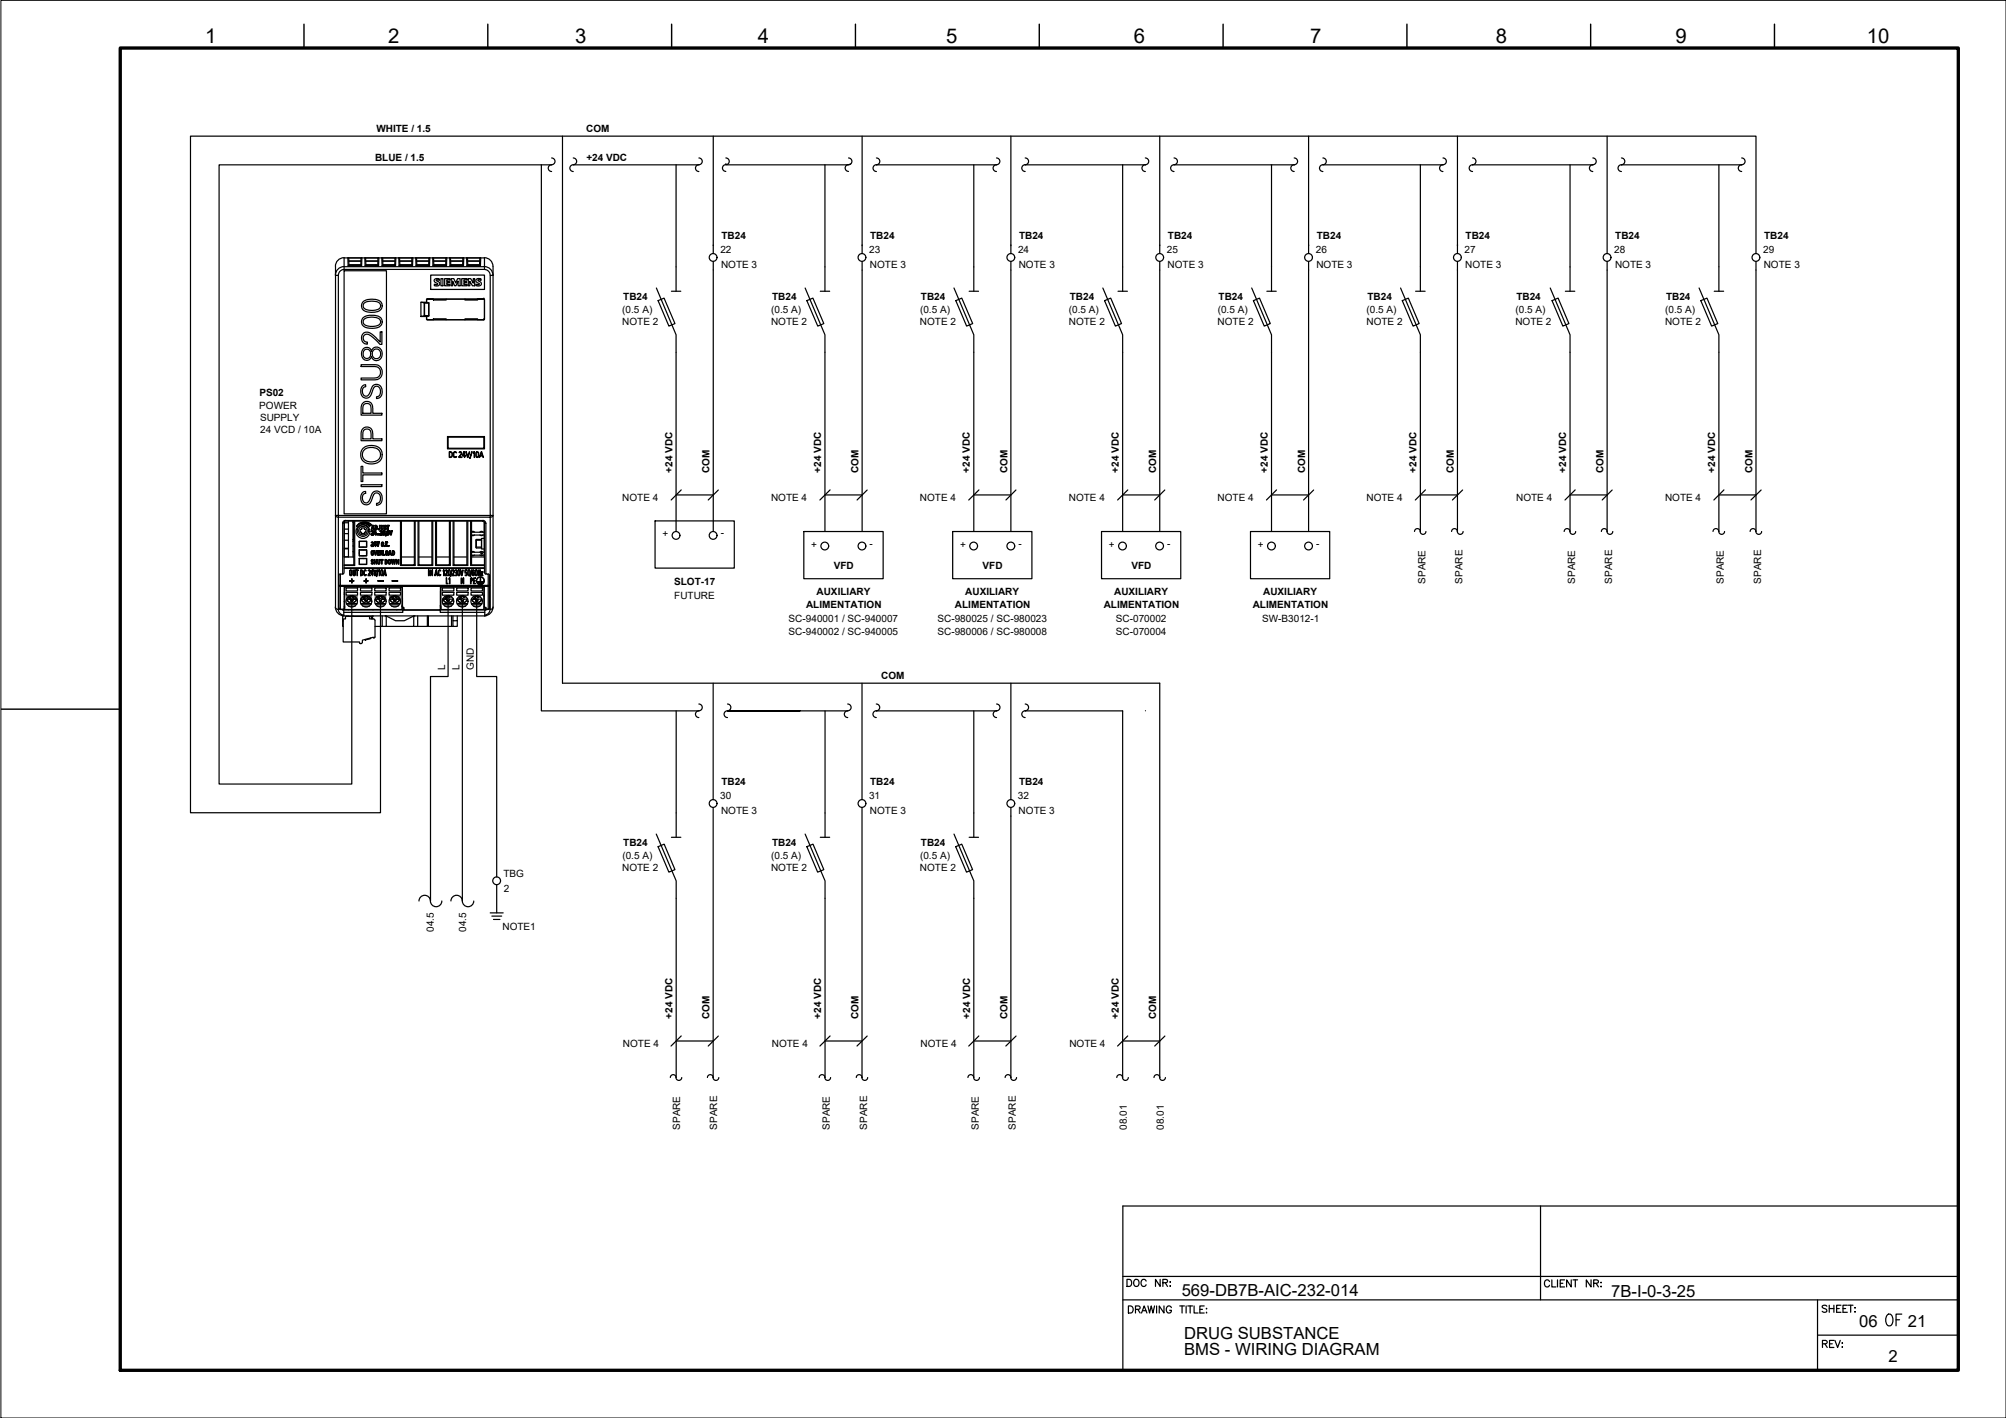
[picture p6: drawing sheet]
<svg xmlns="http://www.w3.org/2000/svg" width="420mm" height="297mm" viewBox="0 0 420 297" stroke-linecap="round" stroke-linejoin="round" font-family="sans-serif">
<defs><g id="words">
<text font-size="5.7" x="394.1" y="279">OF</text>
<g font-size="4.3">
<text x="43" y="9">1</text>
<text x="81.3" y="9">2</text>
<text x="120.5" y="9">3</text>
<text x="158.7" y="9">4</text>
<text x="198.2" y="9">5</text>
<text x="237.5" y="9">6</text>
<text x="274.4" y="9">7</text>
<text x="313.3" y="9">8</text>
<text x="350.9" y="9">9</text>
<text x="391" y="9">10</text>
</g>
<g font-size="3.5">
<text x="247.5" y="271.5">569-DB7B-AIC-232-014</text>
<text x="337.5" y="271.7">7B-I-0-3-25</text>
<text x="248" y="280.4">DRUG SUBSTANCE</text>
<text x="389.4" y="277.9">06</text>
<text x="399.6" y="277.9">21</text>
<text x="248" y="283.9">BMS - WIRING DIAGRAM</text>
<text x="395.6" y="285.3">2</text>
</g>
<g font-size="2.1">
<text x="78.8" y="27.7">WHITE / 1.5</text>
<text x="122.8" y="27.7">COM</text>
<text x="78.5" y="33.7">BLUE / 1.5</text>
<text x="122.8" y="33.7">+24 VDC</text>
<text x="150.9" y="53.1">22</text>
<text x="151.1" y="50">TB24</text>
<text x="182.1" y="53.1">23</text>
<text x="182.3" y="50">TB24</text>
<text x="213.2" y="53.1">24</text>
<text x="213.4" y="50">TB24</text>
<text x="244.4" y="53.1">25</text>
<text x="244.6" y="50">TB24</text>
<text x="275.6" y="53.1">26</text>
<text x="275.8" y="50">TB24</text>
<text x="306.7" y="53.1">27</text>
<text x="307" y="50">TB24</text>
<text x="338.1" y="53.1">28</text>
<text x="338.3" y="50">TB24</text>
<text x="369.3" y="53.1">29</text>
<text x="369.5" y="50">TB24</text>
<text x="151" y="56.2">NOTE 3</text>
<text x="182.2" y="56.2">NOTE 3</text>
<text x="213.4" y="56.2">NOTE 3</text>
<text x="244.6" y="56.2">NOTE 3</text>
<text x="275.7" y="56.2">NOTE 3</text>
<text x="306.9" y="56.2">NOTE 3</text>
<text x="338.3" y="56.2">NOTE 3</text>
<text x="369.4" y="56.2">NOTE 3</text>
<text x="130.3" y="65.5">(0.5 A)</text>
<text x="130.6" y="62.7">TB24</text>
<text x="161.5" y="65.5">(0.5 A)</text>
<text x="161.7" y="62.7">TB24</text>
<text x="192.7" y="65.5">(0.5 A)</text>
<text x="192.9" y="62.7">TB24</text>
<text x="223.9" y="65.5">(0.5 A)</text>
<text x="224.1" y="62.7">TB24</text>
<text x="255.1" y="65.5">(0.5 A)</text>
<text x="255.2" y="62.7">TB24</text>
<text x="286.2" y="65.5">(0.5 A)</text>
<text x="286.4" y="62.7">TB24</text>
<text x="317.4" y="65.5">(0.5 A)</text>
<text x="317.6" y="62.7">TB24</text>
<text x="348.8" y="65.5">(0.5 A)</text>
<text x="349" y="62.7">TB24</text>
<text x="130.3" y="68.1">NOTE 2</text>
<text x="161.5" y="68.1">NOTE 2</text>
<text x="192.7" y="68.1">NOTE 2</text>
<text x="223.9" y="68.1">NOTE 2</text>
<text x="255" y="68.1">NOTE 2</text>
<text x="286.2" y="68.1">NOTE 2</text>
<text x="317.4" y="68.1">NOTE 2</text>
<text x="348.7" y="68.1">NOTE 2</text>
<text x="54.3" y="83">PS02</text>
<text x="54.3" y="85.6">POWER</text>
<text x="54.5" y="88.1">SUPPLY</text>
<text x="54.5" y="90.7">24 VCD / 10A</text>
<text x="140.8" y="99" transform="rotate(-90 140.8 99)">+24 VDC</text>
<text x="148.6" y="99" transform="rotate(-90 148.6 99)">COM</text>
<text x="172" y="99" transform="rotate(-90 172 99)">+24 VDC</text>
<text x="179.8" y="99" transform="rotate(-90 179.8 99)">COM</text>
<text x="203.2" y="99" transform="rotate(-90 203.2 99)">+24 VDC</text>
<text x="211" y="99" transform="rotate(-90 211 99)">COM</text>
<text x="234.4" y="99" transform="rotate(-90 234.4 99)">+24 VDC</text>
<text x="242.2" y="99" transform="rotate(-90 242.2 99)">COM</text>
<text x="265.5" y="99" transform="rotate(-90 265.5 99)">+24 VDC</text>
<text x="273.3" y="99" transform="rotate(-90 273.3 99)">COM</text>
<text x="296.7" y="99" transform="rotate(-90 296.7 99)">+24 VDC</text>
<text x="304.5" y="99" transform="rotate(-90 304.5 99)">COM</text>
<text x="328.1" y="99" transform="rotate(-90 328.1 99)">+24 VDC</text>
<text x="335.9" y="99" transform="rotate(-90 335.9 99)">COM</text>
<text x="359.2" y="99" transform="rotate(-90 359.2 99)">+24 VDC</text>
<text x="367.1" y="99" transform="rotate(-90 367.1 99)">COM</text>
<text x="130.3" y="105">NOTE 4</text>
<text x="161.5" y="105">NOTE 4</text>
<text x="192.7" y="105">NOTE 4</text>
<text x="223.9" y="105">NOTE 4</text>
<text x="255" y="105">NOTE 4</text>
<text x="286.2" y="105">NOTE 4</text>
<text x="317.6" y="105">NOTE 4</text>
<text x="348.7" y="105">NOTE 4</text>
<text x="138.7" y="112.6">+</text>
<text x="151" y="112.4">-</text>
<text x="169.9" y="114.8">+</text>
<text x="174.6" y="119.2">VFD</text>
<text x="182.1" y="114.6">-</text>
<text x="201.1" y="114.8">+</text>
<text x="205.8" y="119.2">VFD</text>
<text x="213.3" y="114.6">-</text>
<text x="232.3" y="114.8">+</text>
<text x="237" y="119.2">VFD</text>
<text x="244.5" y="114.6">-</text>
<text x="263.5" y="114.8">+</text>
<text x="275.7" y="114.6">-</text>
<text x="141.2" y="122.5">SLOT-17</text>
<text x="141.2" y="125.4">FUTURE</text>
<text x="171" y="124.7">AUXILIARY</text>
<text x="202.2" y="124.7">AUXILIARY</text>
<text x="233.4" y="124.7">AUXILIARY</text>
<text x="264.6" y="124.7">AUXILIARY</text>
<text x="298.6" y="122.3" transform="rotate(-90 298.6 122.3)">SPARE</text>
<text x="306.3" y="122.3" transform="rotate(-90 306.3 122.3)">SPARE</text>
<text x="329.9" y="122.3" transform="rotate(-90 329.9 122.3)">SPARE</text>
<text x="337.7" y="122.3" transform="rotate(-90 337.7 122.3)">SPARE</text>
<text x="361.1" y="122.3" transform="rotate(-90 361.1 122.3)">SPARE</text>
<text x="368.9" y="122.3" transform="rotate(-90 368.9 122.3)">SPARE</text>
<text x="165.2" y="130.4">SC-940001 / SC-940007</text>
<text x="168.8" y="127.3">ALIMENTATION</text>
<text x="196.4" y="130.4">SC-980025 / SC-980023</text>
<text x="200" y="127.3">ALIMENTATION</text>
<text x="231.2" y="127.3">ALIMENTATION</text>
<text x="233.7" y="130.4">SC-070002</text>
<text x="262.4" y="127.3">ALIMENTATION</text>
<text x="264.4" y="130.4">SW-B3012-1</text>
<text x="165.2" y="132.9">SC-940002 / SC-940005</text>
<text x="196.4" y="132.9">SC-980006 / SC-980008</text>
<text x="233.7" y="132.9">SC-070004</text>
<text x="93.2" y="140.4" transform="rotate(-90 93.2 140.4)">L</text>
<text x="96.2" y="140.4" transform="rotate(-90 96.2 140.4)">L</text>
<text x="99.2" y="140.4" transform="rotate(-90 99.2 140.4)">GND</text>
<text x="184.6" y="142.2">COM</text>
<text x="150.9" y="167.4">30</text>
<text x="151.1" y="164.3">TB24</text>
<text x="182" y="167.4">31</text>
<text x="182.3" y="164.3">TB24</text>
<text x="213.2" y="167.5">32</text>
<text x="213.4" y="164.3">TB24</text>
<text x="151" y="170.6">NOTE 3</text>
<text x="182.2" y="170.6">NOTE 3</text>
<text x="213.4" y="170.6">NOTE 3</text>
<text x="130.4" y="179.9">(0.5 A)</text>
<text x="130.5" y="177.1">TB24</text>
<text x="161.5" y="179.9">(0.5 A)</text>
<text x="161.7" y="177.1">TB24</text>
<text x="192.7" y="179.9">(0.5 A)</text>
<text x="192.9" y="177.1">TB24</text>
<text x="105.5" y="183.6">TBG</text>
<text x="130.3" y="182.4">NOTE 2</text>
<text x="161.5" y="182.4">NOTE 2</text>
<text x="192.7" y="182.4">NOTE 2</text>
<text x="105.5" y="186.9">2</text>
<text x="90.9" y="195.2" transform="rotate(-90 90.9 195.2)">04.5</text>
<text x="97.7" y="195.2" transform="rotate(-90 97.7 195.2)">04.5</text>
<text x="105.2" y="194.8">NOTE1</text>
<text x="140.8" y="213.4" transform="rotate(-90 140.8 213.4)">+24 VDC</text>
<text x="148.6" y="213.4" transform="rotate(-90 148.6 213.4)">COM</text>
<text x="172" y="213.4" transform="rotate(-90 172 213.4)">+24 VDC</text>
<text x="179.8" y="213.4" transform="rotate(-90 179.8 213.4)">COM</text>
<text x="203.2" y="213.4" transform="rotate(-90 203.2 213.4)">+24 VDC</text>
<text x="211" y="213.4" transform="rotate(-90 211 213.4)">COM</text>
<text x="234.3" y="213.4" transform="rotate(-90 234.3 213.4)">+24 VDC</text>
<text x="242.2" y="213.4" transform="rotate(-90 242.2 213.4)">COM</text>
<text x="130.5" y="219.4">NOTE 4</text>
<text x="161.6" y="219.4">NOTE 4</text>
<text x="192.8" y="219.4">NOTE 4</text>
<text x="224" y="219.4">NOTE 4</text>
<text x="142.5" y="236.7" transform="rotate(-90 142.5 236.7)">SPARE</text>
<text x="150.2" y="236.7" transform="rotate(-90 150.2 236.7)">SPARE</text>
<text x="173.8" y="236.7" transform="rotate(-90 173.8 236.7)">SPARE</text>
<text x="181.6" y="236.7" transform="rotate(-90 181.6 236.7)">SPARE</text>
<text x="205" y="236.7" transform="rotate(-90 205 236.7)">SPARE</text>
<text x="212.8" y="236.7" transform="rotate(-90 212.8 236.7)">SPARE</text>
<text x="236" y="236.7" transform="rotate(-90 236 236.7)">08.01</text>
<text x="243.8" y="236.7" transform="rotate(-90 243.8 236.7)">08.01</text>
</g>
</g></defs>
<!-- layer: G-TTLB-TTLB -->
<path d="M25.2 10.1h385v276.9h-385z" fill="none" stroke="#000" stroke-width=".7"/>
<!-- layer: G-TTLB-INDX -->
<path d="M63.7 5.1v5M102.2 5.1v5M140.7 5.1v5M179.2 5.1v5M217.7 5.1v5M256.2 5.1v5M294.7 5.1v5M333.2 5.1v5M371.7 5.1v5M.2 148.6h25" fill="none" stroke="#000" stroke-width=".3"/>
<!-- layer: LGSP IA4$0$LG_PLOT -->
<path d="M322.7 252.6v19.7M235.2 267.4h175M235.2 272.3h175M380.7 279.7h29.5M380.7 272.3v14.7M235.2 287h175" fill="none" stroke="#000" stroke-width=".25"/>
<!-- layer: LG_PLOT -->
<g fill="none" stroke="#000" stroke-width=".25">
<path d="M410.2 252.6h-175v34.4M236.1 268h.4a.8 .8 0 0 1 .5 .7 .8 .8 0 0 1-.5 .8h-.4zM236.3 273.6h.5a.78 .78 0 0 1 .6 .7 .78 .78 0 0 1-.6 .7h-.5zM237.7 268.1a.7 .7 0 0 1 .9 .6 .7 .7 0 0 1-.9 .7l-.3-.5 .1-.5zM237.8 274.3l.9-.1v-.5l-.9-.1v1.4M238.3 274.3l.5 .7M239.1 275l.5-1.4 .6 1.4M239.3 274.6h.7M240.1 268.4a.54 .54 0 0 0-.7-.4 .54 .54 0 0 0-.4 .6 .61 .61 0 0 0 .2 .8 .61 .61 0 0 0 .8-.1l.1-.2M240.4 273.6l.4 1.4 .3-1.4 .4 1.4 .3-1.4M242.3 273.6v1.4M243 268v1.5l-1-1.5v1.5"/>
<path d="M243.6 268.7l.8-.1 .1-.5-.9-.1v1.5M243.8 273.6v1.4l-1-1.4v1.4M244.1 268.7l.4 .8M245 268.6h.2zM245 269.4h.2zM245.3 273.9a.54 .54 0 0 0-.6-.3 .54 .54 0 0 0-.4 .5 .61 .61 0 0 0 .2 .8 .61 .61 0 0 0 .8-.1v-.3h-.3M247.1 273.6h1M247.6 273.6v1.4M248.4 273.6v1.4M248.8 273.6h1M249.3 273.6v1.4M250.1 273.6v1.4h.9"/>
<path d="M251.3 274.3h.6M252.2 273.6h-.9v1.4h.9M252.6 274.1h.2zM252.7 274.9v.1zM324.5 268.5a.54 .54 0 0 0-.6-.4 .54 .54 0 0 0-.4 .6 .6 .6 0 0 0 .2 .8 .6 .6 0 0 0 .8-.1v-.2M325 268.1v1.5h.9M326.2 268.1v1.5M326.8 268.8h.5M327.7 268.1h-.9v1.5h.9M329.1 268.1v1.5l-1-1.5v1.5M329.5 268.1h.9M329.9 268.1v1.5"/>
<path d="M333.2 268.1v1.5l-.9-1.5v1.5M333.8 268.8l.8-.1 .2-.2-.1-.2-.9-.2v1.5M334.3 268.8l.5 .8M335.3 268.6v.1zM335.3 269.4v.2zM382.6 273.6l-.3-.2-.6 .2v.3l.9 .4v.4a.63 .63 0 0 1-.9 0M383.1 273.4v1.5M383.1 274.1h1M384.1 273.4v1.5M384.7 274.1h.5M385.6 273.4h-.9v1.5h.9M386 274.1h.6"/>
<path d="M386.9 273.4h-.9v1.5h.9M387.1 273.4h1M387.6 273.4v1.5M388.5 274h.1zM388.5 274.8h.1zM381.7 281.5l.9-.1 .1-.3-.3-.3h-.7v1.5M382.2 281.5l.5 .8M383.2 281.5h.6M384.1 280.8h-.9v1.5h.9M384.3 280.8l.6 1.5 .5-1.5M385.8 281.4h.1zM385.9 282.1v.2z"/>
</g>
<!-- layer: PDF_EI-CTRL -->
<g fill="none" stroke="#000" stroke-width=".25">
<path d="M70.3 57.6v.1h.6M71.2 56.8l.9-.4h29.4a1.27 1.27 0 0 1 1.2 1.3v50.3h.6l-.1 .1-.5 .2v-.3h-31.8v.3l-.5-.1-.1-.2h.6v-50.4zM72.1 55.8a1.81 1.81 0 0 0-1.8 1.9M72.1 54v1.9h29.4v-1.9M72.1 56.7h8.8v50.9h-8.8zM72.1 55.9v.5M72.8 54l.2 .2 .1 1.5h2.5v-1.5l.2-.2M72.9 54v1.7h2.8l.1-1.7M73 54.7h2.6M73.1 55.4h2.5M73.9 55.7h.1M75.7 55.7h.1"/>
<path d="M75.7 55.7h-2.8M76.4 54l.2 .2v1.5h2.5l.1-1.5M76.4 54l.1 1.7h2.8l.1-1.7M76.6 54.7h2.6M76.6 55.4h2.5M78.7 55.7h.1M79.2 55.7h-2.7M79.3 54l-.2 .2M80 54l.1 .2M80 54v1.7h2.8l.1-1.7M80.2 54.7h2.5M80.2 55.4h2.5"/>
<path d="M82.6 55.7h.1M82.8 55.7h.1M82.8 55.7h-2.8M82.9 54l-.2 .2v1.5h-2.5v-1.5M83.5 54l.2 .2 .1 1.5h2.4l.1-1.5M83.5 54l.1 1.7h2.8l.1-1.7M83.7 54.7h2.6M83.8 55.4h2.5M83.8 55.7h.1M86.4 55.7h-2.8M86.4 54l-.1 .2M87 54l.2 .2 .1 1.5h2.5v-1.5l.2-.2"/>
<path d="M87.1 54v1.7h2.9v-1.7M87.2 55.7h-.1M87.2 55.7h2.7M87.3 54.7h2.5M87.3 55.4h2.5M89.7 55.7h.1M89.8 55.7h.1M89.9 55.7h.1M90.2 57.6h11.3v3h-11.3zM90.6 54l.2 .2 .1 1.5h2.4l.1-1.5 .2-.2M90.6 54l.1 1.7h2.8l.1-1.7M90.7 55.7h.1"/>
<path d="M90.7 55.7h2.8M90.8 54.7h2.6M90.8 55.4h2.5M91 55.7h.1M91 58.5l.5-.2 .5 .1v.3l-.6-.1v.2l.2 .1a.56 .56 0 0 1 .4 .8 .56 .56 0 0 1-.8 .2l-.2-.1v-.3l.6 .1 .1-.1-.1-.2a.55 .55 0 0 1-.6-.8zM92.4 58.4h.4v1.5h-.4zM93.1 58.4h1.2v.2h-.7v.4h.5v.2h-.5v.4h.7v.3h-1.2zM93.5 55.7h.1M94.2 54l.2 .2v1.5h2.5v-1.5l.2-.2M94.2 54l.1 1.7h2.8v-1.7M94.3 55.7h-.1M94.3 55.7h2.7"/>
<path d="M94.4 54.7h2.5M94.4 55.4h2.5M94.5 58.4h.6l.3 .9 .4-.9h.6v1.5h-.5v-1l-.4 1h-.3l-.4-1v1h-.3zM96.7 58.4h1.1v.2h-.6v.4h.5v.2h-.5v.4h.7v.3h-1.2zM97 55.7h.1M97.7 54l.2 .2 .1 1.5h2.4l.1-1.5 .2-.2M97.7 54l.1 1.7h2.8l.1-1.7M97.8 55.7h.1M97.8 55.7h2.8M97.9 54.7h2.6M98 55.4h2.5M98.1 58.4h.5l.5 .9v-.9h.3v1.5h-.4l-.6-1v1h-.3z"/>
<path d="M99.7 58.6l.4-.2h.6v.3l-.6-.1 .1 .3a.56 .56 0 0 1 .6 .7 .56 .56 0 0 1-.9 .3l-.2-.1v-.3l.6 .1 .1-.1v-.1a.63 .63 0 0 1-.7-.8zM100.6 55.7h.1M101.4 55.8a1.81 1.81 0 0 1 1.9 1.9M101.5 55.9v.5M103.3 57.6v.1h-.6M75.6 76.4h2.4a1.62 1.62 0 0 1 2 1.4 1.62 1.62 0 0 1-1.7 1.8h-2.7v-.4h2.4a1.27 1.27 0 0 0 1.7-1.2 1.27 1.27 0 0 0-1.7-1.2h-2.4zM76 73.1a1.01 1.01 0 0 1 1.1-.3 1.01 1.01 0 0 1 .7 .8 1.15 1.15 0 0 1 1.4-.9 1.15 1.15 0 0 1 .9 1.4 1.15 1.15 0 0 1-.9 1.4 1.15 1.15 0 0 1-1.4-.9 1.05 1.05 0 0 1-1.2 .9 1.05 1.05 0 0 1-.9-1.2l.1-.6zM76 66.6a3.5 3.5 0 0 1 3.8 0 1.47 1.47 0 0 1-.1 1.6 1.47 1.47 0 0 1-1.6 .6 2 2 0 0 1-2.4-1.2l.1-.6zM76 63.2a3.4 3.4 0 0 1 3.8 .1 1.46 1.46 0 0 1-.1 1.6 1.46 1.46 0 0 1-1.6 .5 1.96 1.96 0 0 1-2.4-1.2l.1-.5zM76.1 69.8a1.85 1.85 0 0 1 2.4 .7l1.1 1.2v-2.2h.4v2.6h-.4l-.3-.3a4 4 0 0 0-2.6-1.8 .83 .83 0 0 0-.6 .9 .83 .83 0 0 0 .8 .8v.4a1.32 1.32 0 0 1-1.1-.9 1.32 1.32 0 0 1 .3-1.4zM76.2 66.9a2.89 2.89 0 0 1 3.4 .1 .94 .94 0 0 1-.1 1 .94 .94 0 0 1-1 .3 2 2 0 0 1-2.4-.8zM76.2 63.5a2.98 2.98 0 0 1 3.4 .2 .95 .95 0 0 1-1.1 1.3 2.15 2.15 0 0 1-2.4-.7z"/>
<path d="M76.3 73.3a.9 .9 0 0 1 1.4 .8 .9 .9 0 0 1-1.4 .8 1.21 1.21 0 0 1 0-1.6zM78.3 73.3a.95 .95 0 0 1 1.2 .2 .95 .95 0 0 1 0 1.3 .95 .95 0 0 1-1.3 .1l-.2-1zM88.2 63.3l1.6 .2v2.7M88.8 66.1l.2 .1M88.9 63.5v2.6zM88.9 66l.1 .1M89 63.4l-.2 .1M89 63.5l-.1 .1M89.3 63.3v-.5v.6M89.3 66.2v.1M89.5 66.9l-.2-.1 .1 .2M89.5 62.6l-.2 .2"/>
<path d="M89.8 66.1l-1.6 .2v-3l1.6 .1v2.8h-.5v.7v-.6h-1.1M89.8 63.4v.1M90.8 62.7h-1.3h11.8h-1.3M90.8 62.7h2.7v.2h-2.7zM90.8 66.8h2.7v.2h-2.7zM90.8 67h-1.3h11.8h-1.3v-.2h-2.6v.2M93.5 67h6.5M93.5 62.7h3.9M97.4 62.7h2.6v.2h-2.6zM101.3 66.9l.2-.1-.2 .2M101.3 62.6l.2 .2M101.3 67h.1"/>
<path d="M101.3 62.7h.1M101.5 62.8v4.1zM75.6 97.7h.4v1.4h4v.4h-4v1.4h-.4zM75.9 89.9a1.27 1.27 0 0 1 1.6-.3 1.27 1.27 0 0 1 .6 1.5v.8h1.9v.4h-4.4v-1.7zM75.9 84.5a1.26 1.26 0 0 1 1.6-.2 1.26 1.26 0 0 1 .6 1.4v.9h1.9v.4h-4.4v-1.8zM76 80.8l.6-.2v.4a1.03 1.03 0 0 0-.7 1.1 1.03 1.03 0 0 0 .9 .9 2.73 2.73 0 0 0 1-1.7 1.17 1.17 0 0 1 1.5-.7 1.17 1.17 0 0 1 .8 1.4l-.1 .4a1.19 1.19 0 0 1-1.1 1.1v-.4a1.12 1.12 0 0 0 .8-1.2 1.12 1.12 0 0 0-1-1 1.74 1.74 0 0 0-.9 1.5 1.16 1.16 0 0 1-1.4 1 1.16 1.16 0 0 1-.8-1.5v-.5zM76.1 93.9a2.59 2.59 0 0 1 3.9 .7 2.01 2.01 0 0 1-2.4 2.6 1.94 1.94 0 0 1-1.9-1.1 1.94 1.94 0 0 1 .4-2.2zM76.2 90.1a.93 .93 0 0 1 1.2-.1 .93 .93 0 0 1 .3 1.1v.8h-1.7v-1.3zM76.2 84.8a.93 .93 0 0 1 1.2-.1 .93 .93 0 0 1 .3 1.1v.8h-1.7v-1.4zM76.3 94.2a2.25 2.25 0 0 1 3.3 .5 1.63 1.63 0 0 1-2 2.1 1.52 1.52 0 0 1-1.5-.9 1.52 1.52 0 0 1 .2-1.7zM93.7 91.4h7.8v2.6h-7.8zM93.9 91.6h7.4v2.3h-7.4z"/>
<path d="M94.1 94.6a.59 .59 0 0 1 .7 .6 .59 .59 0 0 1-.7 .6zM94.2 94.7a.51 .51 0 0 1 .5 .5 .51 .51 0 0 1-.5 .5zM95.1 94.7l.3-.1 .2 .3-.2-.2a.33 .33 0 0 0-.3 .1 .33 .33 0 0 0 0 .4 .35 .35 0 0 0 0 .5 .35 .35 0 0 0 .5-.1l-.2 .2-.4-.1v-.7zM96.2 94.7a.34 .34 0 0 1 .5 .1 .34 .34 0 0 1-.2 .5l-.3 .4 .6 .1h-.7l.3-.4a.45 .45 0 0 0 .1-.7zM97.2 94.6h.1v.8h.2l-.2 .1v.3v-.3h-.5zM97.2 94.7l.1 .7h-.4zM97.6 94.7l.4 1 .4-1-.4 1.1h-.1zM98.8 94.6l-.4 1.4zM99.2 94.8l.2-.2v1.2l-.1-1.1-.2 .2zM99.8 94.7a.31 .31 0 0 1 .3 0 .31 .31 0 0 1 .2 .3v.4a.34 .34 0 0 1-.5 .4 .34 .34 0 0 1-.1-.5zM99.9 94.7l.3 .2v.6l-.2 .2h-.2l-.1-.3zM100.8 94.6l.5 1.2-.2-.3h-.5l-.2 .3z"/>
<path d="M100.8 94.7l.2 .7h-.4zM72.1 116.7h2M72.1 109.4l-.3 .2v10.7h-.5v2.3h31v-2.3h-.5v-10.7l-.3-.2v10.4l.1 .4 .2 .1M72.1 109.4v10.4l-.1 .3-.2 .2M72.1 118.9h29.4M72.1 119.1h29.4M72.1 116.6h.9M72.1 110.8h.9M72.1 111.8h.9M72.1 115h.9M72.1 114.9h.9M72.1 113.2h.9"/>
<path d="M72.1 109.5h.9M72.1 109.3v7.4M72.4 109.1l-.3 .3M72.4 109a.6 .6 0 0 0-.6 .6M72.4 109h28.8v.1h-28.8zM73 109.1v7.6M73.3 119.4h.3l.1 .2-.1 1-.4-.2zM73.4 119.5l.2 .2v.6l-.1 .2-.2-.2zM73.9 114.3l.2 .1M73.9 119.4l.2 1.1 .2-.1v-1l.1 .7a.29 .29 0 0 1 0 .4 .29 .29 0 0 1-.4-.1zM73.9 109.1v7.6M74 109.3l.1-.1v.2z"/>
<path d="M74.1 113.1l-.2-.1 .2 .1M74.1 115.5l-.2 .1M74.1 113.4h-.2M74.1 109.4v3.6M74.1 109.1l.1 9.2h-2.1M74.1 118.3l.2 .1M74.3 109.1v9.4h-2.2M74.6 119.4h.5l-.2 .1v1.1l-.1-1.1zM75.1 109.7a1.97 1.97 0 0 1 2.7 .3l-.5 .3a1.67 1.67 0 0 0-2.6 0zM75.2 117h1.6v1.2h-1.6zM75.2 115.2h1.6v1.2h-1.6zM75.2 113.4h1.6v1.2h-1.6z"/>
<path d="M75.2 114.6h.1M75.2 113.4h.1M75.2 116.4h.1M75.2 115.2h.1M75.2 118.2h.1M75.2 117h.1M75.2 116h.1M75.2 115.8h.1M75.3 113.4h1.5v1.2h-1.5zM75.3 115.2h1.5v1.2h-1.5zM75.3 117h1.5v1.2h-1.5zM75.3 115.6h-.1"/>
<path d="M75.5 119.4h.2a.53 .53 0 0 1 .3 .7l-.1 .4-.4 .1zM75.6 119.5a.59 .59 0 0 1 0 1zM75.6 101.5h4.4v.4h-4.4zM75.7 110.6h.6v.3h.3v.6h-.3v.3h-.6v-.3h-.3v-.6h.3zM75.7 109.6l1.1 .1 .6 .4M75.8 109.6a2.02 2.02 0 0 1 1.8 .4l-.2 .1 .2-.2M75.8 114.6h.1M75.8 115.2h.1M75.8 116.4h.1M75.8 117h.1M76 103.2l.6-.3v.4a1.04 1.04 0 0 0-.7 1.1 1.04 1.04 0 0 0 .9 1 3.8 3.8 0 0 0 1.1-2 1.18 1.18 0 0 1 1.5-.4 1.18 1.18 0 0 1 .7 1.3l-.1 .4a1.23 1.23 0 0 1-1.1 1.2v-.5a1.09 1.09 0 0 0 .8-1.1 1.09 1.09 0 0 0-1-1 1.74 1.74 0 0 0-.9 1.5 1.16 1.16 0 0 1-1.4 .9 1.16 1.16 0 0 1-.8-1.4v-.6zM76.2 114.6h.1"/>
<path d="M76.2 115.2h.1M76.2 116.4h.1M76.2 117h.1M76.3 109.5l.6 .2 .5 .3M76.3 119.5l.2-.1 .2 .2-.2-.1a.7 .7 0 0 0 0 1l.2-.1-.2 .2a.73 .73 0 0 1-.2-1.1zM76.8 115.6h.1M76.8 115.8h.1M76.8 116h.1M77.2 119.4h.3l.1 .3-.4 .8 .4 .1h-.5l.4-.9-.1-.2h-.3zM77.8 114.3h.1M77.8 112h.1M77.8 111.9h.1"/>
<path d="M77.8 113.7h.3v.1l-.3 .7 .4-.1M77.8 111.3h.3v.2l-.3 .6 .4-.1M77.8 110a1.99 1.99 0 0 0-3.1 .3M77.8 111.2v.1M77.8 117.3l.4 .1M77.8 117.3v.3l.3 .3-.1 .2-.1-.1M77.9 113.6l-.1 .1M77.9 115.5h.3v.5a.24 .24 0 0 1-.2 .3 .24 .24 0 0 1-.2-.3zM77.9 117.4l.3 .5M77.9 114.4h.3zM77.9 115.7v.4l.2-.1M77.9 112h.3z"/>
<path d="M77.9 116.2h.1M77.9 119.4h.2v.8h.1l-.1 .4-.1-.3h-.3zM77.9 115.5l.2 .1-.1 .6-.1-.1zM78 110.6h.2M78 119.5v.7h-.2zM78 110.1l.1-.1 .3 1-.3-.9M78 110l-.2 1M78.1 111.4l-.3 .5M78.1 113.8l-.3 .5M78.1 117.9l-.3 .1M78.1 110h-.1l-.2 1 .1-.2h.3l.2 .2M78.2 110.7l-.1-.5-.2 .5h.3"/>
<path d="M78.2 113.7l-.2-.2-.1 .1a.28 .28 0 0 1 .3 .2 .28 .28 0 0 1-.2 .4l-.1 .2h.3M78.2 117.5l-.3-.1v.2a.27 .27 0 0 1 .4 .2 .27 .27 0 0 1-.2 .3 .27 .27 0 0 1-.3-.1l.1-.1M78.2 117.4l-.3-.2-.1 .3M78.2 111.3l-.2-.1-.1 .1a.28 .28 0 0 1 .3 .1 .28 .28 0 0 1-.2 .4l-.1 .2h.3M78.2 115.6v.3M78.2 115.5l-.1-.1-.3 .1v.5M78.3 119.4l.2 1.1 .3-1.1-.2 1.2h-.1zM78.3 114.1v.1h.3v.3l.2-.3M78.3 111.7l.2-.4-.2 .4M78.5 115.4h.1M78.4 117.3l.1-.1-.1 1 .1-.5h.3l.1 .5v-.9M78.4 111.7h.2z"/>
<path d="M78.4 114.1h.2zM78.4 115.4l.2 .8M78.5 115.4l.2 .7M78.5 115.4l.1 .9h.1l.2-.9M78.5 117.3v.4h.3l.1-.5-.1 .1M78.5 117.6h.3M78.5 113.6l-.2 .6M78.5 111.2h.2h-.2l-.2 .7h.3l.1 .2 .1-.3M78.5 111.2l-.2 .6M78.5 110.1a.47 .47 0 0 1 .5 .3 .47 .47 0 0 1-.1 .5l-.4 .1v-1a.4 .4 0 0 1 .5 .2 .4 .4 0 0 1 0 .4M78.5 113.6h.2zM78.6 110.2h.2"/>
<path d="M78.6 113.7v.5h-.2zM78.6 111.3v.5h-.2zM78.6 110.2v.7a.42 .42 0 0 0 .3-.3 .42 .42 0 0 0-.1-.4M78.7 116.1v.1M78.7 113.6l.1 .5M78.7 113.6h-.2M78.7 111.2v.6l.1-.1M78.8 111.7h.1M78.8 114.1h.1M78.8 115.4l-.2 .8M78.9 115.3l-.2 .8M78.9 115.4h.1"/>
<path d="M78.9 113.6l.2 .9 .4-.9M79 113.5h.1M78.9 110.5l-.1 .3-.2 .1M79 111.9v.2v-.1M79 111.9h.1M79 113.5l-.1 .1M79 111.9v.1M79.1 115.4v.9l.4-.1M79.1 115.4h.4zM79.1 119.3l-.3 1.5zM79.1 117.3l.1-.1-.1 .6a.27 .27 0 0 0 .2 .4 .27 .27 0 0 0 .3-.4v-.5M79.1 115.7h.3z"/>
<path d="M79.1 116.2h.4zM79.2 114.3v.1M79.2 117.9l.1 .1 .2-.1M79.2 117.3l.1 .8 .2-.2 .1-.7-.1 .1M79.2 111.9v.2l.1-.1M79.3 111.9h.1M79.3 111.9l-.1 .1M79.3 110.7l-.1 .1M79.4 113.6l-.2 .8M79.4 113.6l-.2 .7-.2-.7 .2 .8M79.4 113.5l.1 .1zM79.4 119.4h.1v1.2h-.1v-1.1l-.1 .1z"/>
<path d="M79.4 111.9v.2l.1-.1M79.5 111.9h.1M79.4 115.8l-.3 .1v.3h.4M79.5 115.4l-.4 .1v.3l.3-.1M79.5 115.4h-.4M79.5 111.9l-.1 .1M79.5 110.1l.1-.1h-.1v.8l-.1 .1-.1-.1M79.6 112v-.1v.2l.5-.1M79.6 110.1v.6a.2 .2 0 0 1 0 .3 .2 .2 0 0 1-.3 0 .2 .2 0 0 1 0-.3l.1 .2 .1-.3M79.6 115.4h.3l.1 .1M79.6 115.4v.9l.1-.4h.2l.2 .4M79.6 115.4h.2z"/>
<path d="M79.6 111.2v.1h.2l.1 .2-.3 .5M79.6 111.2v.1M79.7 117.3l.5-.1h-.5v.2h.2v.8l.1-.8 .2-.1M79.7 115.5h.2v.3h-.2zM79.7 112h.4zM79.8 110.1l.1-.1-.1 .8a.26 .26 0 0 0 .4 .2 .26 .26 0 0 0 .1-.4v-.5M79.8 115.4l.2 .2-.1 .2 .2 .5-.1-.2M79.8 119.4h.1a.74 .74 0 0 1 .1 1.2h-.1a.99 .99 0 0 1-.1-1.2zM79.9 110.1v.7l.1 .1 .2-.1 .1-.8-.1 .1M79.9 110.6l.1 .3 .2-.2M79.9 119.5a.76 .76 0 0 1 .2 1l-.3-.2zM79.9 111.4l-.3 .5z"/>
<path d="M80 113.7h.3v.6a.23 .23 0 0 1-.2 .2 .23 .23 0 0 1-.2-.2zM80 115.6l-.3 .1M80 115.8l.1 .1M80 116v.1M80 113.7h.2l.1 .4a.19 .19 0 0 1-.1 .3 .19 .19 0 0 1-.2-.1zM80 111.3l-.1-.1-.2 .1a.28 .28 0 0 1 .4 .1 .28 .28 0 0 1-.2 .4l-.2 .2h.4M80.1 115.6h.1M80.1 116h.1M80.2 111.4a.24 .24 0 0 1 .2-.3 .24 .24 0 0 1 .2 .3M80.2 115.4v.9l.4-.1M80.2 111.6v.2M80.3 115.4h.1"/>
<path d="M80.3 111.8v.2a.18 .18 0 0 1 0-.3 .18 .18 0 0 1 .3 .1 .18 .18 0 0 1-.2 .2h-.1M80.3 111.6l-.1 .3M80.3 113.8l-.2 .6-.1-.2v-.3M80.3 115.4h-.1M80.3 115.4v.8h.3M80.3 116.2h.3zM80.3 113.7l-.1-.2-.2 .1-.1 .6M80.3 113.8v.2M80.4 111.2a.22 .22 0 0 0-.2 .2 .22 .22 0 0 0 .1 .2 .25 .25 0 0 0-.1 .4 .25 .25 0 0 0 .4 0 .25 .25 0 0 0-.1-.4l.1-.2-.2-.2M80.4 111.5l.2-.1zM80.5 110.3h.1M80.5 119.4h.2l.2 1.2-.1-.3h-.4l-.1 .3z"/>
<path d="M80.5 114.3v.2l.1-.2M80.5 110.1a.36 .36 0 0 0 .3 .6v.2l-.2-.1M80.5 110.2h.4M80.6 114.3h.1M80.6 111.4l-.2 .1-.1-.1 .1 .2a.16 .16 0 0 1-.2-.2 .16 .16 0 0 1 .3-.1 .16 .16 0 0 1 0 .3h-.1M80.6 110.3l.3 .5M80.6 111.9h-.3M80.6 119.5l.2 .7h-.3zM80.6 111.3v.1M80.6 114.3h-.1M80.7 117.3h.3l.1 .2v.4l-.2 .3h-.2v-1h.1a.34 .34 0 0 1 .3 .5v.1M80.7 111.8l-.1-.2 .1 .3"/>
<path d="M80.8 115.7v.4l.2 .1M80.8 115.5a.24 .24 0 0 1 .3-.1 .24 .24 0 0 1 .1 .3v.3a.24 .24 0 0 1-.2 .3 .24 .24 0 0 1-.2-.3zM80.8 113.6v.9l.1-.4 .2 .4 .1-.1M80.9 113.6h.1M80.8 110.7l-.3 .1M80.9 110.2l-.3-.2-.1 .3M80.9 117.3l-.2 .1v.7l.3-.2-.1-.5M80.9 113.6h-.1M80.9 115.5l.3 .1-.2 .6-.1-.1zM80.9 112l-.1 .3M80.9 111.9v.1M80.9 110.3l-.3-.1 .2 .3a.23 .23 0 0 1 .1 .3 .23 .23 0 0 1-.2 .2 .23 .23 0 0 1-.2-.2l.1-.1"/>
<path d="M81 111.8l.1-.2-.1 .3M81 111.4a.24 .24 0 0 1 .3-.3 .24 .24 0 0 1 .2 .3M81 110.1l.5-.1h-.5v.2h.2v.8l.1-.8 .2-.1M81 117.7v.3h-.3M81.1 111.8v.2a.18 .18 0 0 1 0-.3 .18 .18 0 0 1 .3 .2 .18 .18 0 0 1-.2 .1h-.1M81.1 113.5l-.2 .4v-.3M81.1 113.6l-.2 .3M81.2 115.6l-.1 .6-.2-.1v-.4M81.2 114.4l-.3-.4 .3 .5M81.2 113.6l-.3 .4M81.2 115.5l-.2-.1-.2 .2M81.2 115.6v.1"/>
<path d="M81.3 111.2a.22 .22 0 0 0-.3 .2 .22 .22 0 0 0 .2 .2 .25 .25 0 0 0-.1 .4 .25 .25 0 0 0 .3 0 .25 .25 0 0 0-.1-.4l.2-.2-.2-.2M81.3 111.5l.1-.1zM81.4 117.5l.2-.3 .2 .1v.2M81.4 114.3v.2l.1-.2M81.4 116.3l.2-.9-.2 .9 .1-.2h.4l.1 .2M81.5 114.3h.1M81.4 111.4l-.1 .1-.2-.1 .2 .2a.16 .16 0 0 1-.2-.2 .16 .16 0 0 1 .2-.1 .16 .16 0 0 1 0 .3M81.4 111.8l-.1 .2-.2-.1M81.4 117.3h.3l.1 .6a.23 .23 0 0 1-.1 .3 .23 .23 0 0 1-.3-.2zM81.4 117.9l.2 .1 .1-.1M81.4 117.4h.3v.5a.16 .16 0 0 1-.1 .2 .16 .16 0 0 1-.2-.1zM81.5 111.3v.1"/>
<path d="M81.5 114.3h-.1M81.5 111.8l-.1-.2 .1 .3M81.6 115.9h.2zM81.6 115.4h.1l.3 .9-.3-.9M81.6 111.2h.1l.1 .9 .4-.9M81.6 115.4h.1zM81.7 111.1v.2M81.7 115.5l.1 .5M81.7 111.2l.2 .8-.2-.7M81.7 115.5l-.1 .5h.2M82 117.3v-.1l.3 1M82 111.3l-.1 .6"/>
<path d="M82 117.3l.2 .7M82 117.2l.2 .8M82.1 111.1l-.1 .2M82.1 111.2l-.2 .8M82.1 111.2h.1zM82.2 115.4a.44 .44 0 0 1 .4 .5 .44 .44 0 0 1-.4 .4v-.9h.1a.35 .35 0 0 1 .3 .5M82.3 115.5v.7a.39 .39 0 0 0 .3-.4 .39 .39 0 0 0-.4-.3M82.3 117.2l-.1 .7M82.3 117.3l-.1 .7M82.4 117.2l.1 .1zM82.4 117.4l-.2 .8M82.4 117.4l.2 .8"/>
<path d="M82.4 117.3l.2 .7M82.6 115.9l-.1 .2-.2 .1M82.8 117.3l-.2 .7M82.8 117.2l-.2 .7-.2-.7M82.8 117.2l.1 .1zM82.9 117.3l-.3 .9M83 117.3l.1-.1h-.1v1l.1-.8 .3 .8M83.1 117.3l.4 .7v-.8v.1M83.1 117.2l.3 .7M83.5 117.3v.9M83.9 109.1v9.4h3.1v-9.4M84 118.3l-.1 .1"/>
<path d="M84.1 109.1l-.1 9.2h2.8v-9.2M84.1 116.7h2.7M86.8 118.3l.1 .1M87.6 109.1v9.4h3v-9.4M87.7 118.3l-.1 .1M87.7 109.1v9.2h2.8v-9.2M87.7 116.7h2.8M89.7 119.4l.1 1.2zM90 119.4l.5 1 .1-1v1.2l-.5-1v1h-.1zM90.5 118.3l.1 .1M91.2 109.1v9.4h3.1v-9.4M91.3 119.4h.1l.3 1.2-.2-.3h-.3l-.1 .3z"/>
<path d="M91.3 118.3l-.1 .1M91.4 119.5l.1 .7h-.3zM91.4 109.1v9.2h2.8l-.1-9.2M91.4 116.7h2.7M91.9 119.5l.3-.1 .1 .2-.2-.1a.73 .73 0 0 0 0 1l.2-.1-.1 .2a.5 .5 0 0 1-.4-.8zM92.9 119.4h.1v1.2l-.1-1.1-.1 .1zM93.4 119.4l.2 .1 .1 .1-.4 .9 .4 .1h-.5l.4-.9-.1-.2h-.2zM93.9 119.4h.1a.74 .74 0 0 1 .1 1.2 .93 .93 0 0 1-.2-1.2zM94 119.5h.1a.85 .85 0 0 1 0 1l-.2-.2zM94.2 118.3l.1 .1M94.6 119.3l-.3 1.5zM94.8 119.4l.3 .1v.2l-.3 .8 .4 .1h-.5l.4-.8v-.3l-.3 .1z"/>
<path d="M94.9 109.1v9.4h3.1v-9.4M95 118.3l-.1 .1M95.1 109.1l-.1 9.2h2.9l-.1-9.2M95.1 116.7h2.7M95.4 119.4h.2l.1 .3a.27 .27 0 0 0-.1 .3 .27 .27 0 0 0 .2 .3l-.2 .3-.3-.2a.26 .26 0 0 0 .4-.1 .26 .26 0 0 0-.2-.4 .23 .23 0 0 0 .2-.3 .23 .23 0 0 0-.4-.1zM96 119.4h.1a.74 .74 0 0 1 .1 1.2h-.1a.97 .97 0 0 1-.1-1.2zM96 119.5h.1a.8 .8 0 0 1 .1 1l-.3-.2zM96.4 119.4l.3 1.1 .3-1.1-.2 1.2h-.2zM97.4 119.4h.4l-.3 .1v.4a.32 .32 0 0 1 .3 .3 .32 .32 0 0 1-.4 .3h.2l.2-.3-.1-.3-.3 .2zM97.8 118.3l.2 .1M98.1 119.4h.1a.74 .74 0 0 1 0 1.2 1.05 1.05 0 0 1-.1-1.2zM98.1 119.5h.1a.76 .76 0 0 1 .1 1h-.2v-.2z"/>
<path d="M98.6 109.1v9.4h2.9M98.7 118.3l-.1 .1M98.7 111.4l.4-.1 .3 .2M98.7 115.6l.4-.1 .3 .2M98.8 119.3l-.3 1.5zM98.8 116.7h2.7M98.8 109.1l-.1 9.2h2.8M98.8 111.5h2.6M98.8 115.7h2.6M99 119.4l.3 .1h-.3v.5a.28 .28 0 0 1 .4 0 .28 .28 0 0 1 0 .4l-.2 .2a.8 .8 0 0 1-.2-1.2zM99.1 120a.28 .28 0 0 1 .2 .2 .28 .28 0 0 1-.2 .3zM99.4 112.1l-.3 .1-.4-.1h2.7"/>
<path d="M99.4 116.3l-.3 .1-.4-.1h2.7M99.6 119.4h.1a1 1 0 0 1 .2 1.2h-.2a.91 .91 0 0 1-.1-1.2zM99.7 119.5a.8 .8 0 0 1 .1 1l-.2-.2zM99.7 113.2h1.2M99.7 114.6h1.2M99.8 113l-.1 .1 .1 1.7M99.8 113h1.1v1.8h-1.1zM100.1 119.4l.1 .5h.3l.1-.5v1.2l-.1-.6h-.3l-.1 .6zM100.5 111.5l.3-.2 .4 .2M100.5 112.1l.3 .1 .4-.1M100.5 115.7l.3-.2 .4 .2M100.5 116.3l.3 .1 .4-.1"/>
<path d="M100.8 119.7h.4l-.3 .8 .3 .1h-.4l.3-.8zM101.1 109.1l.4 .3M101.1 109a.6 .6 0 0 1 .6 .6M101.4 109.3v7.4M101.4 112.8h-.5v2.2h.5M70.3 127.2l.1 .3 .5 .2M70.9 127.6a1.2 1.2 0 0 0 1.1 1.2M71 120.6v6.8M71 127.4l.3 .3 .8-.1M71 122.6h.3v.2zM71 127.4l.3 .3M71.3 120.2l-.3 .3"/>
<path d="M71.8 127.7l.2 .1v1.2M71.8 127.7v.1M71.8 129v1M71.9 130h-.1v1.2h.1M72 127.8h12.4v.5h-12.4M72.1 127h.1M72.1 126h.1M72.1 124.5h.1M72.2 127.3h-.1M72.2 123v4.7h12v-4.7M72.2 124.2h-.1M72.4 129.3v.4h-.5v4.8h3.4l.2 .3"/>
<path d="M72.5 123.2h2.4v.6h-2.4zM72.5 124.1h2.4v.6h-2.4zM72.5 129.1l-.2 .2M72.6 125.1h.8h-.5M72.6 129.1h1.3M72.6 126.4h2.2M72.6 125.4v.1M72.6 126.6h2.1M72.7 129v.1M72.7 125.5l.5 .7M73 127.7v.1M73 129v.1"/>
<path d="M73 127h1.4M73.2 125.3v.1M73.2 121.6h.4l.1-.4v.4l.4 .1h-.4l-.1 .4v-.4zM73.3 125.1l.2 .4M73.3 125.4h.1M73.3 125.4h-.1l.2 .1h-.8M73.4 125.1h.1M73.4 125v.1M73.5 125.9h.4M73.5 124.8l-.2 .3M73.5 124.9v.2M73.5 125.5v.1"/>
<path d="M73.5 125.8h.4M73.5 125.5h-.1M73.5 124.8l-.1 .2M73.5 125.7h.1M73.6 124.9h.2M73.7 124.8l-.7 .7h-.4M73.8 124.9l.1 .2M73.8 124.9h.1M73.9 124.8l-.1 .1M73.9 125.7h.1M73.9 125.1h.1M73.9 124.8l.2 .3"/>
<path d="M73.9 124.9h-.1M73.9 129v.1h4.2v-.1M73.9 127.7v.1M73.9 125.5h.1M74 125l-.1 .1M74 125.5l-.1 .4 .2-.4M74.5 125.1h-.5M74.7 125.5l-.6 .7M74.7 125.4v.1M74.8 125.5h-.8h.8a1.17 1.17 0 0 1-1.1 .8 1.17 1.17 0 0 1-1.1-.8M74.8 125.1h-.8l-.5 .5v.3l-.2-.4M75.5 123.2h2.4v.6h-2.4z"/>
<path d="M75.5 124.1h2.4v.6h-2.4zM75.6 125.1h.8h-.5M75.6 125.4v.1M75.6 126.4h2.2M75.6 126.6h2.1M75.7 125.5l.5 .7M76 127h1.4M76.2 125.3v.1M76.3 125.1l.1 .4M76.3 125.4l.2 .1h-.9M76.3 125.1h.2h-.1M76.3 125.4h.1"/>
<path d="M76.5 125.9h.4M76.5 124.9l-.1 .2M76.5 125.5v.1M76.5 125.8h.4M76.5 124.8v.2v-.2M76.5 125.7h.1M76.6 124.9h.2M76.6 121.2h.2v.4h.3l-.3 .1v.4h-.2v-.4h-.4l.4-.1zM76.7 124.8l-.7 .7h-.4M76.8 124.9l.1 .2M76.8 124.9h.1M76.9 124.8l-.1 .1"/>
<path d="M76.9 125.7h.1M76.9 125.1h.1M76.9 124.8l.2 .3M76.9 124.9h-.1M76.9 125.5h.1M77 125l-.1 .1M77 125.5l-.1 .4M77.1 125.5l-.2 .4M77.2 129.1l.2 .2M77.3 133.7v.1l-.8 .3v-.1v.1M77.4 129.1v.6h.8l.3 .3v3.4l-.2 .2h-.1v-.1l-2.3 .6v.6l-.4 .1M77.5 125.1h-.5"/>
<path d="M77.6 133.7l-.3 .1M77.7 125.5l-.6 .7M77.8 125.4l-.8 .1h.8a1.19 1.19 0 0 1-1.1 .8 1.19 1.19 0 0 1-1.1-.8M77.8 129.1v.6M77.8 125.1h-.8l-.5 .5v.3l-.2-.4M78 129.1v.6M78.1 129v.1M78.1 127.7v.1M78.5 123.2h2.4v.6h-2.4zM78.5 124.1h2.4v.6h-2.4zM78.5 125.1h.9h-.5M78.6 126.4h2.2"/>
<path d="M78.6 125.4v.1M78.7 126.6h2M78.7 125.5l.5 .7M79 127h1.4M79.1 121.6h1.2v.1h-1.2zM79.2 125.3v.1M79.3 125.1v.3l.2 .1M79.3 125.1l.2-.1-.1 .1M79.3 125.4h-.1l.3 .1h-.9M79.3 125.4h.1M79.4 125.1l.1-.3-.1 .3M79.5 124.9v.2"/>
<path d="M79.5 125.5v.1M79.5 125.9h.4M79.5 125.5h-.1M79.5 125.8h.4M79.5 125.7h.1M79.6 124.9h.2M79.7 124.8l-.7 .7h-.4M79.9 124.8v.3M79.9 125.8v.1M79.9 125.1h.1M79.9 125.7h.1M79.9 124.8l.2 .3"/>
<path d="M79.9 124.9h-.1M79.9 125.5h.1M80 125l-.1 .1M80 125.5l-.1 .3M80.1 129v2.2h-1.6M80.1 125.5l-.2 .4M80.5 125.1h-.5M80.6 129h.2M80.7 125.5l-.6 .7M80.8 125.4l-.8 .1h.8a1.19 1.19 0 0 1-1.1 .8 1.19 1.19 0 0 1-1.1-.8M80.8 125.1h-.8l-.5 .5v.3l-.2-.4M81.5 123.2h2.4v.6h-2.4z"/>
<path d="M81.5 124.1h2.4v.6h-2.4zM81.6 125.1h.8h-.5M81.6 126.4h2.2M81.6 126.6h2.1M81.7 125.5l.5 .7M82 127h1.4M82.1 121.6h1.2v.1h-1.2zM82.2 125.3v.1M82.3 125.2v.2l.2 .1M82.3 125.4h.1M82.3 125.4h-.1l.2 .1h-.7a.81 .81 0 0 0 1 .8 1.2 1.2 0 0 0 1.1-.8M82.4 125v.1"/>
<path d="M82.4 125.1h.1M82.5 124.8l-.2 .3M82.5 124.9v.2M82.5 125.5v.1M82.5 125.9h.4M82.5 125.5h-.1M82.5 125.8h.4M82.5 124.8l-.1 .2M82.5 125.7h.1M82.6 124.9h.2M82.7 124.8l-.7 .7-.4-.1M82.8 124.9l.1 .2"/>
<path d="M82.8 124.9h.1M82.8 124.8v.1M82.9 125.1h.1M82.9 125.7h.1M82.9 124.8l.2 .3M82.9 124.9h-.1M82.9 125.5h.1M83 125l-.1 .1M83 125.5h.8zM83 125.5l-.1 .4M83.1 125.5l-.2 .4M83.1 127.7v.1"/>
<path d="M83.5 125.1h-.5M83.7 125.5l-.6 .7M83.8 125.4l-.1 .1M83.8 125.1h-.8l-.5 .5v.3l-.2-.4M84.3 126.7l-.1 .4M84.3 127.1h-.1M84.5 127.2v.4h-.3M84.5 127.5h.1M84.5 127.7l7.7 .1M84.6 127.2v.6h-.2M86.7 129a4.4 4.4 0 0 1-5.8 0v2.2h-.8M86.9 129h-.2v2.2h-5.8"/>
<path d="M87.5 129v2.2M89.5 129v2.2h-2.8M89.7 131.2h5.2M89.7 129v2.2h-.2M92.2 127.8v.5h9.3M92.2 127h.2M92.2 127.7v.1M92.2 127.8h9.3M92.2 126.8l.1 .2M92.4 123v4.7l-.1-.4M92.4 127.3h-.2M92.6 123.2h2.5v.6h-2.5z"/>
<path d="M92.6 124.1h2.5v.6h-2.5zM92.7 126.4h2.3M92.8 125.4v.1M92.8 126.6h2.1M92.8 125.5l.6 .7M93.2 127h1.3M93.4 125.3v.1M93.5 125.2v.2l.1 .1M93.5 121.1l.1 1.1 .2 .1h-.3zM93.5 125.5l.1 .4v-.3M93.5 125.4h-.1l.2 .1h-.9a1.19 1.19 0 0 0 1.1 .8 1.19 1.19 0 0 0 1.2-.8h-.9l-.1 .3M93.5 125.2l-.3 .3"/>
<path d="M93.5 125.4h.1M93.5 125.1h.1M93.6 125h.1M93.6 125.1h.1M93.6 124.9v.2M93.6 124.8l-.1 .3M93.6 125.9h.5M93.6 125.1h-.1M93.6 125.5h.1M93.6 125.8h.4M93.7 124.8l-.1 .3h-.5M93.7 125.7h-.1"/>
<path d="M93.7 125l-.1 .1M93.7 124.9h.3M93.9 124.8l-.7 .7 .2-.2M93.9 124.7l-.2 .2M94 124.9l.1 .1M94 124.9l.1-.1 .1 .3M94 124.9h.1M94 125.8l.1 .1M94 125.1h.1M94 125.7h.1M94.1 124.9h-.1M94.1 125.5h.1"/>
<path d="M94.1 121.1h.1v1.2l-.1-1.1-.1 .1zM94.1 125.1l-.5 .5v-.1M94.2 125.5l-.1 .4M94.6 129v2.2M94.6 125.1h-.5M94.8 125.5l-.5 .7M94.9 129v1h.9v-1M94.9 130v1.2h.9v-1.2M94.9 125.4v.1M95.7 123.2h2.3v.6h-2.3zM95.7 124.1h2.3v.6h-2.3zM95.7 125.5a1.2 1.2 0 0 0 1.1 .8 1.2 1.2 0 0 0 1.1-.8"/>
<path d="M95.7 126.4h2.3M95.8 126.6h2.1M95.8 125.5l.6 .7M96.2 127h1.3M96.4 125.3v.1M96.5 125.1v.3M96.5 125.2l-.4 .3M96.5 125.5l.1 .4v-.3M96.5 125.4h.1M96.5 125.4l.1 .1M96.5 125.4h-.1l.2 .1-.8-.1M96.5 125.1h.1"/>
<path d="M96.6 121.1l.4 1v-1h.1v1.2l-.4-1-.1 1zM96.6 125.1h.1M96.6 125.1h-.1M96.6 125.9h.4M96.6 125.5l.1 .1M96.6 124.9v.2M96.6 124.8l-.1 .3M96.6 125.8h.4M96.7 124.8l-.1 .2-.5 .1M96.7 125.7h-.1M96.7 125l-.1 .1M96.7 124.9h.3"/>
<path d="M96.9 124.8l-.8 .7 .3-.2M96.9 124.7l-.1 .2M97 124.9h.1M97 124.8v.3M97 125.7h.1M97 125.1h.6M97.1 124.8l.1 .3M97.1 124.9h-.1M97.1 125.5h.1M97.1 125.1l-.4 .5M97.1 125v.1M97.2 125.5l-.1 .4v-.4h.9"/>
<path d="M97.8 125.5l-.5 .7M97.9 125.4v.1M98.6 121.1h.3l.1 .2-.1 .3-.2 .1v.6h-.1zM98.7 121.2l.2 .1-.1 .3h-.1zM98.7 123.2h2.3v.6h-2.3zM98.7 124.1h2.3v.6h-2.3zM98.7 125.5a1.19 1.19 0 0 0 1.1 .8 1.19 1.19 0 0 0 1.1-.8h-.8v.4M98.7 126.4h2.3M98.8 126.6h2.1M98.8 125.5l.6 .7M99.2 121.1h.4l-.3 .1v.4h.2l-.2 .1v.5l.3 .1h-.4zM99.2 127h1.3"/>
<path d="M99.4 125.3v.1M99.5 125.1l.1 .4M99.5 125.5l.1 .4 .1-.3M99.5 125.1h.2M99.5 125.2l-.4 .3M99.5 125.4l.1 .1-.8-.1M99.5 125.4h.1M99.5 125.1h.1M99.6 125h.1M99.6 125.9h.5M99.6 125.1h-.1M99.6 125.5l.1 .1"/>
<path d="M99.6 124.8v.2M99.6 124.9h.1M99.6 125.8h.4M99.7 125.5h-.1M99.7 125.7h-.1M99.7 124.8l-.1 .2-.5 .1M99.7 125l-.1 .1M99.7 124.9h.3M99.9 124.8l-.8 .7 .3-.2M99.9 124.7l-.2 .2M100 124.9l.1 .2M100 124.9h.1"/>
<path d="M100 124.8v.1M100 125.7h.1M100.1 124.8l.1 .3M100.1 124.9h-.1M100.1 125.5h.1M100.1 125v.1M100.1 125.1l-.4 .5M100.2 122h.9v.1h-.9zM100.2 125.5l-.1 .4M100.4 122.3l.5 .1zM100.6 121l.1 .8 .6 .1h-1.3l.6-.1zM100.6 125.1h-.4"/>
<path d="M100.8 125.5l-.5 .7M100.9 125.4v.1M101.3 123v4.7h-8.9M101.4 124.6l-.1 .4M101.5 127.2v-4.2h-9.3v4.7h-7.6v-.5h-.3v-4.2h-12.2v4.6h-.8v-4.8h31v4.8h-.5v-.4h-.3M101.5 127.1h-.2M101.7 127.2v.4h-.4M101.7 127.6l.1 .1M101.8 127.2v.6M101.8 127.7l-.3 .1v1.2M102.2 120.2l.4 .4v6.8l-.3 .3h-.5M102.3 122.6h.3l-.3 .2z"/>
<path d="M102.5 127.4l-.3 .3M102.6 127.6a1.2 1.2 0 0 1-1.1 1.2M103.3 127.2l-.2 .3-.4 .2v-19.4h-31.8v19.4M102.7 191.2h2.7M103 191.9h2.1M103.4 192.6h1.3M104 185.4v5.8"/>
<circle cx="76" cy="111.3" r="1.45"/>
<circle cx="76" cy="111.2" r="1.2"/>
<circle cx="76" cy="111.2" r=".9"/>
<circle cx="100.8" cy="116" r=".14"/>
<circle cx="141.6" cy="112.2" r=".81"/>
<circle cx="149.4" cy="112.2" r=".81"/>
<circle cx="172.8" cy="114.4" r=".81"/>
<circle cx="180.5" cy="114.4" r=".81"/>
<circle cx="203.9" cy="114.4" r=".81"/>
<circle cx="211.7" cy="114.4" r=".81"/>
<circle cx="235.1" cy="114.4" r=".81"/>
<circle cx="242.9" cy="114.4" r=".81"/>
<circle cx="266.3" cy="114.4" r=".81"/>
<circle cx="274.1" cy="114.4" r=".81"/>
<circle cx="73.7" cy="126" r="1.2"/>
<circle cx="76.7" cy="126" r="1.2"/>
<circle cx="79.7" cy="126" r="1.2"/>
<circle cx="82.7" cy="126" r="1.2"/>
<circle cx="93.8" cy="126" r="1.2"/>
<circle cx="96.8" cy="126" r="1.2"/>
<circle cx="99.8" cy="126" r="1.2"/>
<circle cx="100.6" cy="121.7" r=".84"/>
<circle cx="100.6" cy="121.7" r=".77"/>
<circle cx="104" cy="184.5" r=".81"/>
</g>
<!-- layer: PDF_I_DATA -->
<g fill="none" stroke="#000" stroke-width=".25">
<path d="M70.3 57.7v69.5a1.81 1.81 0 0 0 1.7 1.8M70.3 55.8v1.8M72.1 54a1.81 1.81 0 0 0-1.8 1.8M72.1 54h29.4M72.9 54h2.8M76.5 54h2.8M80.1 54h2.7M83.6 54h2.8M87.2 54h2.7M90.7 54h2.8M94.3 54h2.7M97.8 54h2.8"/>
<path d="M101.4 54a1.81 1.81 0 0 1 1.9 1.8M103.3 57.7v69.5a1.85 1.85 0 0 1-1.8 1.8l.4-.1M103.3 55.8v1.8M137.2 109.1h16.6v9.9h-16.6zM141.6 103.7h7.8M142.7 102.6l-2.1 2.1M150.5 102.6l-2.2 2.1M168.4 111.3h16.6v9.9h-16.6zM172.8 103.7h7.8M173.9 102.6l-2.2 2.1M181.6 102.6l-2.1 2.1M199.5 111.3h16.6v9.9h-16.6z"/>
<path d="M204 103.7h7.7M205 102.6l-2.1 2.1M212.8 102.6l-2.1 2.1M230.7 111.3h16.6v9.9h-16.6zM235.1 103.7h7.8M236.2 102.6l-2.1 2.1M244 102.6l-2.1 2.1M261.9 111.3h16.6v9.9h-16.6zM266.3 103.7h7.8M267.4 102.6l-2.1 2.1M275.1 102.6l-2.1 2.1M297.5 103.7h7.8"/>
<path d="M298.6 102.6l-2.2 2.1M306.3 102.6l-2.1 2.1M328.8 103.7h7.8M329.9 102.6l-2.1 2.1M337.7 102.6l-2.1 2.1M360 103.7h7.8M361.1 102.6l-2.1 2.1M368.9 102.6l-2.2 2.1M72 129h.1M72 129h29.5M141.6 218.1h7.8M142.7 217l-2.2 2.1"/>
<path d="M150.5 217l-2.2 2.1M172.8 218.1h7.8M173.9 217l-2.2 2.1M181.6 217l-2.1 2.1M204 218.1h7.7M205 217l-2.1 2.1M212.8 217l-2.1 2.1M235.1 218.1h7.8M236.2 217l-2.1 2.1M244 217l-2.1 2.1"/>
</g>
<!-- layer: PDF_I_TABS -->
<path d="M152 34.5h.1M93.9 126v15.7h-3.7v47.1a1.21 1.21 0 0 0-1.2-1.3 1.21 1.21 0 0 0-1.2 1.2M96.8 126v62.7a1.2 1.2 0 0 0-1.2-1.2 1.2 1.2 0 0 0-1.2 1.2M99.8 126v15.7h4.2v42M152.4 148.9h.1M90.1 188.7a1.2 1.2 0 0 0 1.2 1.2 1.2 1.2 0 0 0 1.2-1.2M96.8 188.7a1.2 1.2 0 0 0 1.2 1.2 1.2 1.2 0 0 0 1.2-1.2" fill="none" stroke="#000" stroke-width=".25"/>
<!-- layer: I_EL_BLUE -->
<g fill="none" stroke="#000" stroke-width=".25">
<path d="M113.4 34.5v114.4h33M115.5 34.5h-69.6v129.7h27.8v-38.2M120.1 34.5h26.3M141.6 34.5v21.4M172.8 34.5v21.4M178.2 34.3l-.6 .2h-25.4M183.5 34.5h25.2M204 34.5v21.4M214.7 34.5h.1M235.1 34.5v21.4M239.9 34.5h-25.2M245.9 34.5h25.2"/>
<path d="M266.3 34.5v21.4M271.1 34.5h.1M277.1 34.5h25.2M297.5 34.5v21.4M308.4 34.5h25.2M308.4 34.5h.1M328.8 34.5v21.4M333.6 34.5h.1M339.6 34.5h.1M360 34.5v21.4M364.8 34.5h-25.2M141.6 73.8v37.5"/>
<path d="M172.8 73.8v37.5M204 73.8v37.5M235.1 73.8v37.5M266.3 73.8v37.5M297.5 73.8v37.5M328.8 73.8v37.5M360 73.8v37.5M141.6 148.9v21.4M167.6 148.9h-15.2h25.2M172.8 148.9v21.4M183.6 148.9h25.1M204 148.9v21.4"/>
<path d="M208.8 148.9h-.1M214.7 148.9h20.4v76.8M239.9 148.9h.1M141.6 188.2v37.5M172.8 188.2v37.5M204 188.2v37.5"/>
</g>
<!-- layer: I_EL_WHITE -->
<g fill="none" stroke="#000" stroke-width=".25">
<path d="M149.4 28.5v23M180.6 28.5v23M211.7 28.5v23M242.9 28.5v23M274.1 28.5v23M305.3 28.5v23M336.6 28.5v24.6M149.4 56.6v54.7M180.6 56.6v54.7M211.7 56.6v54.7M242.9 56.6v54.7M274.1 56.6v54.7"/>
<path d="M305.3 56.6v54.7M336.6 56.6v54.7M367.8 53.1v-24.6h-327.9v141.8h39.8v-44.3M367.8 56.6v54.7"/>
</g>
<!-- layer: PDF_I_El_CTRL -->
<g fill="none" stroke="#000" stroke-width=".25">
<path d="M141.6 55.9v5.1M149.4 51.3v1.8M149.4 54.8v1.8M172.8 55.9v5.1M180.6 51.3v1.8M180.6 54.8v1.8M204 55.9v5.1M211.7 51.3v1.8M211.7 54.8v1.8M235.1 55.9v5.1M242.9 51.3v1.8M242.9 54.8v1.8"/>
<path d="M266.3 55.9v5.1M274.1 51.3v1.8M274.1 54.8v1.8M297.5 55.9v5.1M305.3 51.3v1.8M305.3 54.8v1.8M328.8 55.9v5.1M336.6 54.8v1.8M360 55.9v5.1M367.8 54.8v1.8M137.5 60.3l4.1 9.8v3.7M137.8 63l1.3-.6 2.3 5.4-1.3 .5z"/>
<path d="M140.6 61h2M168.6 60.3l4.2 9.8v3.7M169 63l1.3-.6 2.3 5.4-1.3 .5zM171.8 61h2M199.8 60.3l4.2 9.8v3.7M200.2 63l1.2-.6 2.3 5.4-1.2 .5zM203 61h2M231 60.3l4.1 9.8v3.7M231.4 63l1.2-.6 2.3 5.4-1.3 .5zM234.2 61h1.9M262.2 60.3l4.1 9.8v3.7M262.5 63l1.3-.6 2.3 5.4-1.3 .5z"/>
<path d="M265.3 61h2M293.3 60.3l4.2 9.8v3.7M293.7 63l1.3-.6 2.2 5.4-1.2 .5zM296.5 61h2M324.7 60.3l4.1 9.8v3.7M325.1 63l1.2-.6 2.3 5.4-1.3 .5zM327.9 61h1.9M355.9 60.3l4.1 9.8v3.7M356.2 63l1.3-.6 2.3 5.4-1.3 .5zM359.1 61h1.9M149.4 143.1v24.4M180.6 143.1v24.4"/>
<path d="M211.7 143.1v24.4M242.9 143.1v82.6M137.5 174.7l4.1 9.8v3.7M137.8 177.4l1.3-.6 2.3 5.4-1.3 .5zM140.6 175.4h2M141.6 170.3v5.1M149.4 169.1v56.6M168.6 174.7l4.2 9.8v3.7M169 177.4l1.3-.6 2.3 5.4-1.3 .5zM171.8 175.4h2M172.8 170.3v5.1M180.6 169.1v56.6"/>
<path d="M199.8 174.7l4.2 9.8v3.7M200.2 177.4l1.2-.6 2.3 5.4-1.3 .5zM203 175.4h2M204 170.3v5.1M211.7 169.1v56.6M149.4 225.7h.1M180.6 225.7h.1M211.7 225.7h.1M242.9 225.7h.1"/>
<circle cx="149.4" cy="53.9" r=".81"/>
<circle cx="180.5" cy="53.9" r=".81"/>
<circle cx="211.7" cy="53.9" r=".81"/>
<circle cx="242.9" cy="53.9" r=".81"/>
<circle cx="274.1" cy="53.9" r=".81"/>
<circle cx="305.3" cy="53.9" r=".81"/>
<circle cx="336.6" cy="53.9" r=".81"/>
<circle cx="367.8" cy="53.9" r=".81"/>
<circle cx="149.4" cy="168.3" r=".81"/>
<circle cx="180.5" cy="168.3" r=".81"/>
<circle cx="211.7" cy="168.3" r=".81"/>
</g>
<!-- layer: I_TABS -->
<g fill="none" stroke="#000" stroke-width=".25">
<path d="M115.5 33.1a.76 .76 0 0 1 .7 .9 .76 .76 0 0 1-.9 .6 .71 .71 0 0 0-.5 .8 .71 .71 0 0 0 .7 .5M120.1 33.1a.76 .76 0 0 1 .7 .9 .76 .76 0 0 1-1 .6 .71 .71 0 0 0-.4 .8 .71 .71 0 0 0 .7 .5M146.4 33.1a.76 .76 0 0 1 .7 .9 .76 .76 0 0 1-1 .6 .71 .71 0 0 0-.4 .8 .71 .71 0 0 0 .7 .5M152 33.1a.75 .75 0 0 1 .7 .9 .75 .75 0 0 1-.9 .5 .71 .71 0 0 0-.5 .8 .71 .71 0 0 0 .7 .6M177.7 33.1a.75 .75 0 0 1 .7 .9 .75 .75 0 0 1-1 .5 .71 .71 0 0 0-.4 .8 .71 .71 0 0 0 .7 .6M183.6 33.1a.76 .76 0 0 1 .7 .9 .76 .76 0 0 1-1 .6 .71 .71 0 0 0-.4 .8 .71 .71 0 0 0 .7 .5M208.7 33.1a.76 .76 0 0 1 .7 .9 .76 .76 0 0 1-1 .6 .71 .71 0 0 0-.4 .8 .71 .71 0 0 0 .7 .5M214.7 33.1a.76 .76 0 0 1 .7 .9 .76 .76 0 0 1-1 .6 .71 .71 0 0 0-.4 .8 .71 .71 0 0 0 .7 .5M239.9 33.1a.76 .76 0 0 1 .7 .9 .76 .76 0 0 1-1 .6 .71 .71 0 0 0-.4 .8 .71 .71 0 0 0 .7 .5M245.9 33.1a.76 .76 0 0 1 .7 .9 .76 .76 0 0 1-1 .6 .71 .71 0 0 0-.4 .8 .71 .71 0 0 0 .7 .5M271.1 33.1a.76 .76 0 0 1 .7 .9 .76 .76 0 0 1-1 .6 .71 .71 0 0 0-.4 .8 .71 .71 0 0 0 .7 .5M277.1 33.1a.76 .76 0 0 1 .7 .9 .76 .76 0 0 1-1 .6 .71 .71 0 0 0-.4 .8 .71 .71 0 0 0 .7 .5"/>
<path d="M302.2 33.1a.76 .76 0 0 1 .7 .9 .76 .76 0 0 1-.9 .6 .71 .71 0 0 0-.5 .8 .71 .71 0 0 0 .7 .5M308.4 33.1a.76 .76 0 0 1 .7 .9 .76 .76 0 0 1-.9 .6 .71 .71 0 0 0-.5 .8 .71 .71 0 0 0 .7 .5M333.6 33.1a.76 .76 0 0 1 .7 .9 .76 .76 0 0 1-1 .6 .71 .71 0 0 0-.4 .8 .71 .71 0 0 0 .7 .5M339.6 33.1a.76 .76 0 0 1 .7 .9 .76 .76 0 0 1-1 .6 .71 .71 0 0 0-.4 .8 .71 .71 0 0 0 .7 .5M364.8 33.1a.76 .76 0 0 1 .7 .9 .76 .76 0 0 1-1 .6 .71 .71 0 0 0-.4 .8 .71 .71 0 0 0 .7 .5M146.4 147.5a.76 .76 0 0 1 .7 .9 .76 .76 0 0 1-1 .5 .71 .71 0 0 0-.4 .8 .71 .71 0 0 0 .7 .6M152.4 147.5a.76 .76 0 0 1 .7 .9 .76 .76 0 0 1-1 .5 .71 .71 0 0 0-.4 .8 .71 .71 0 0 0 .7 .6M177.6 147.5a.76 .76 0 0 1 .7 .9 .76 .76 0 0 1-1 .5 .71 .71 0 0 0-.4 .8 .71 .71 0 0 0 .7 .6M183.5 147.5a.76 .76 0 0 1 .7 .9 .76 .76 0 0 1-.9 .5 .71 .71 0 0 0-.4 .8 .71 .71 0 0 0 .6 .6M208.7 147.5a.76 .76 0 0 1 .7 .9 .76 .76 0 0 1-.9 .5 .71 .71 0 0 0-.5 .8 .71 .71 0 0 0 .7 .6M214.7 147.5a.76 .76 0 0 1 .7 .9 .76 .76 0 0 1-1 .5 .71 .71 0 0 0-.4 .8 .71 .71 0 0 0 .7 .6"/>
</g>
<!-- layer: 0 -->
<path d="M117.8 28.5v114.6h125.1" fill="none" stroke="#000" stroke-width=".25"/>
<!-- layer: I_El_CTRL -->
<g fill="none" stroke="#000" stroke-width=".25">
<path d="M296.3 111.3a.63 .63 0 0 1 .7-.6 .63 .63 0 0 1 .5 .9 .6 .6 0 0 0 .7 .3 .6 .6 0 0 0 .5-.6M304 111.3a.64 .64 0 0 1 .8-.6 .64 .64 0 0 1 .5 .9 .6 .6 0 0 0 .7 .3 .6 .6 0 0 0 .5-.6M327.6 111.3a.64 .64 0 0 1 .8-.6 .64 .64 0 0 1 .5 .9 .6 .6 0 0 0 .6 .3 .6 .6 0 0 0 .5-.6M335.4 111.3a.63 .63 0 0 1 .8-.6 .63 .63 0 0 1 .4 .9 .6 .6 0 0 0 .7 .3 .6 .6 0 0 0 .5-.6M358.8 111.3a.64 .64 0 0 1 .8-.6 .64 .64 0 0 1 .5 .9 .6 .6 0 0 0 .6 .3 .6 .6 0 0 0 .5-.6M366.6 111.3a.64 .64 0 0 1 .7-.6 .64 .64 0 0 1 .5 .9 .6 .6 0 0 0 .7 .3 .6 .6 0 0 0 .5-.6M140.4 225.7a.63 .63 0 0 1 .8-.6 .63 .63 0 0 1 .4 .9 .6 .6 0 0 0 .7 .3 .6 .6 0 0 0 .5-.6M148.2 225.7a.6 .6 0 0 1 .6-.6 .6 .6 0 0 1 .6 .6M149.4 225.7a.6 .6 0 0 0 .6 .6 .6 .6 0 0 0 .6-.6M171.6 225.7a.6 .6 0 0 1 .6-.6 .6 .6 0 0 1 .6 .6M172.8 225.7a.6 .6 0 0 0 .6 .6 .6 .6 0 0 0 .6-.6M179.3 225.7a.63 .63 0 0 1 .8-.6 .63 .63 0 0 1 .5 .9 .6 .6 0 0 0 .7 .3 .6 .6 0 0 0 .4-.6"/>
<path d="M202.7 225.7a.64 .64 0 0 1 .8-.6 .64 .64 0 0 1 .5 .9 .6 .6 0 0 0 .7 .3 .6 .6 0 0 0 .4-.6M210.5 225.7a.6 .6 0 0 1 .6-.6 .6 .6 0 0 1 .6 .6M211.7 225.7a.6 .6 0 0 0 .6 .6 .6 .6 0 0 0 .6-.6M233.9 225.7a.64 .64 0 0 1 .8-.6 .64 .64 0 0 1 .5 .9 .6 .6 0 0 0 .6 .3 .6 .6 0 0 0 .5-.6M241.7 225.7a.63 .63 0 0 1 .8-.6 .63 .63 0 0 1 .4 .9 .6 .6 0 0 0 .7 .3 .6 .6 0 0 0 .5-.6"/>
</g>
<!-- layer: VP -->
<path d="M.2 .1h420v296.9h-420z" fill="none" stroke="#000" stroke-width=".21"/>
<use href="#words"/>
</svg>
